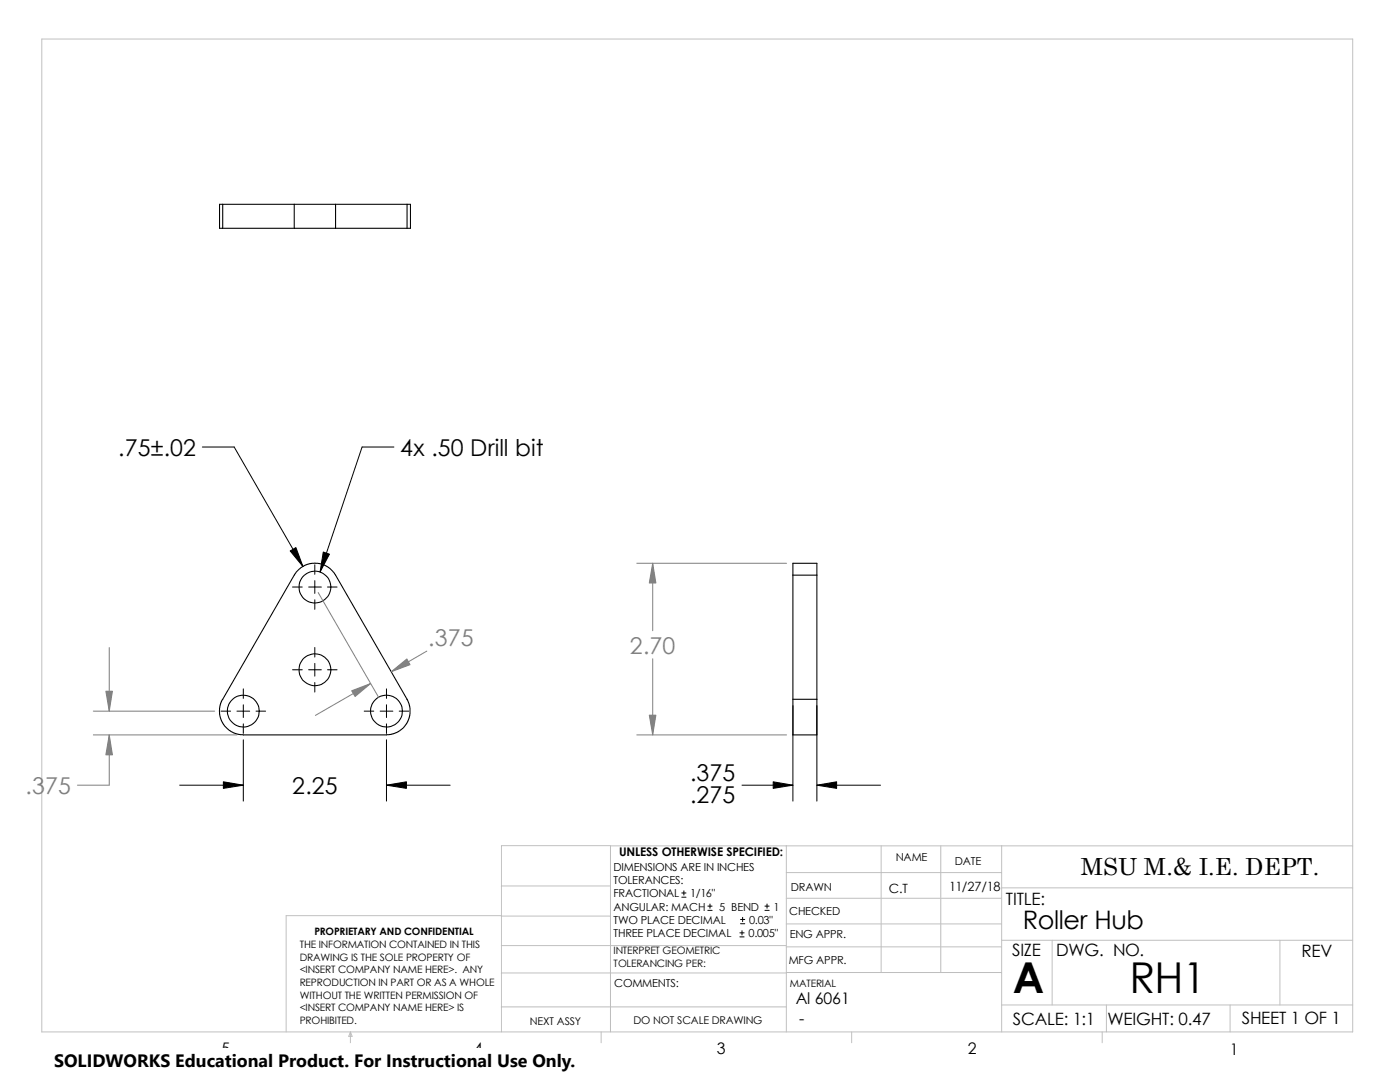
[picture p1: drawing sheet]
<svg xmlns="http://www.w3.org/2000/svg" width="279mm" height="216mm" viewBox="0 0 279 216" stroke-linecap="round" stroke-linejoin="round" font-family="sans-serif">
<defs><g id="words">
<g font-size="8.5">
<text x="202.1" y="198.2">A</text>
<text x="225.4" y="198.1">RH1</text>
</g>
<text font-size="5.1" x="204.1" y="185.5">Roller Hub</text>
<text font-size="4.7" x="215.7" y="174.7">MSU M.&amp; I.E. DEPT.</text>
<g font-size="4.6">
<text x="23.6" y="91.1">.75±.02</text>
<text x="79.9" y="91.1">4x .50 Drill bit</text>
<text x="137.7" y="155.7">.375</text>
<text x="58.3" y="158.5">2.25</text>
<text x="137.7" y="160.2">.275</text>
</g>
<g font-size="4.6" fill="#808080">
<text x="85.4" y="129">.375</text>
<text x="125.7" y="130.5">2.70</text>
<text x="5.1" y="158.5">.375</text>
</g>
<text font-size="3.6" x="10.8" y="213">SOLIDWORKS Educational Product. For Instructional Use Only.</text>
<g font-size="3.4">
<text x="200.7" y="180.5">TITLE:</text>
<text x="202" y="190.8">SIZE</text>
<text x="210.8" y="190.8">DWG. NO.</text>
<text x="259.8" y="191">REV</text>
<text x="202.1" y="204.4">SCALE: 1:1</text>
<text x="221" y="204.5">WEIGHT: 0.47</text>
<text x="247.8" y="204.4">SHEET 1 OF 1</text>
</g>
<g font-size="3.2">
<text x="158.8" y="200.4">Al 6061</text>
<text x="159.5" y="204.4">-</text>
<text x="44.2" y="210.4">5</text>
<text x="94.6" y="210.3">4</text>
<text x="143" y="210.4">3</text>
<text x="193.2" y="210.4">2</text>
<text x="245.4" y="210.6">1</text>
</g>
<g font-size="2.5">
<text x="177.4" y="178.2">C.T</text>
<text x="189.4" y="177.8">11/27/18</text>
</g>
<text font-size="2.4" x="123.6" y="170.8">UNLESS OTHERWISE SPECIFIED:</text>
<g font-size="2.2">
<text x="122.4" y="173.7">DIMENSIONS ARE IN INCHES</text>
<text x="178.8" y="171.8">NAME</text>
<text x="190.5" y="172.6">DATE</text>
<text x="122.4" y="176.4">TOLERANCES:</text>
<text x="122.4" y="179.1">FRACTIONAL</text>
<text x="137.8" y="179.1">1/16&quot;</text>
<text x="157.8" y="177.8">DRAWN</text>
<text x="122.4" y="184.4">TWO PLACE DECIMAL</text>
<text x="122.4" y="181.7">ANGULAR: MACH</text>
<text x="143.6" y="181.7">5 BEND</text>
<text x="149.5" y="184.4">0.03&quot;</text>
<text x="154.4" y="181.7">1</text>
<text x="157.5" y="182.6">CHECKED</text>
<text x="122.4" y="187">THREE PLACE DECIMAL</text>
<text x="149.4" y="187">0.005&quot;</text>
<text x="157.6" y="187.2">ENG APPR.</text>
<text x="122.6" y="197">COMMENTS:</text>
<text x="157.4" y="192.3">MFG APPR.</text>
</g>
<g font-size="2.1">
<text x="105.7" y="204.5">NEXT ASSY</text>
<text x="126.4" y="204.3">DO NOT SCALE DRAWING</text>
</g>
<g font-size="2">
<text x="59.8" y="189.2">THE INFORMATION CONTAINED IN THIS</text>
<text x="59.8" y="191.7">DRAWING IS THE SOLE PROPERTY OF</text>
<text x="62.7" y="186.5">PROPRIETARY AND CONFIDENTIAL</text>
<text x="122.5" y="190.4">INTERPRET GEOMETRIC</text>
<text x="59.8" y="194.2">&lt;INSERT COMPANY NAME HERE&gt;. ANY</text>
<text x="59.8" y="196.8">REPRODUCTION IN PART OR AS A WHOLE</text>
<text x="122.5" y="192.9">TOLERANCING PER:</text>
<text x="157.6" y="197">MATERIAL</text>
<text x="59.8" y="199.3">WITHOUT THE WRITTEN PERMISSION OF</text>
<text x="59.8" y="201.8">&lt;INSERT COMPANY NAME HERE&gt; IS</text>
<text x="59.8" y="204.3">PROHIBITED.</text>
</g>
</g></defs>
<g fill="none" stroke="#c0c0c0" stroke-width=".2">
<path d="M8.3 7.8h261.7v198.1h-261.7zM100.1 176.8h21.7M121.8 168.8h148.2M156.9 174.1h43M156.9 179.2h43M156.9 168.8v37.1M175.9 168.8v25.3M187.7 168.8v25.3M199.9 168.8v37.1M199.9 177.2h70.1M100.1 182.8h21.7M100.1 188.7h56.8"/>
<path d="M100.1 182.7h-43v23.2M100.1 194.1h56.8M156.9 188.9h43M156.9 184.4h43M156.9 194.1h43M199.9 187.6h70.1M210 187.6v12.9M255.4 187.6v12.9M69.9 205.9v2.2M69.9 205.9l.4 .9h-.7zM100.1 205.9v-37.2h21.7v37.2M100.1 200.9h56.8"/>
<path d="M120 205.9v2.2M170 205.9v2.2M199.9 200.5h70.1M220 205.9v2.2M220.8 200.5v5.4M245.5 200.5v5.4"/>
</g>
<g fill="none" stroke="#000" stroke-width=".21">
<path d="M44.4 40.8h-.6v4.8h.6M44.4 45.6h14.3M44.4 40.8h14.3M44.4 40.8v4.8M58.7 45.6h8.3M58.7 40.8h8.3M58.7 40.8v4.8M67 40.8v4.8M67 45.6h14.2M67 40.8h14.2M81.2 40.8h.7v4.8h-.7M81.2 40.8v4.8"/>
<path d="M158.2 114.8v-2.4h4.8v2.4M158.2 114.8h4.8M158.2 114.8v24.7M163 114.8v24.7M81.2 139.5l-14.5-25.2-.9-.9-.9-.6-1.2-.4h-.9l-1.2 .1-1.2 .5-.6 .5-1 1.1-14.6 25.3-.3 .9-.1 1.1 .3 1.6 .7 1.3 1.3 1.2 .9 .4 .9 .2h29.2l1.4-.2 .9-.4 1.1-.8 .8-1 .5-1.5v-1.4l-.2-.9-.4-.9M158.2 139.5v7.1h4.8v-7.1M158.2 139.5h4.8"/>
<circle cx="62.9" cy="117.2" r="3.2"/>
<circle cx="62.9" cy="133.6" r="3.2"/>
<circle cx="48.6" cy="141.9" r="3.2"/>
<circle cx="77.1" cy="141.9" r="3.2"/>
</g>
<g fill="none" stroke="#000" stroke-width=".2">
<path d="M40.4 89.2h6.3l13.8 23.8M78.6 89.2h-6.3l-8.4 24.9M58.4 117.1h1.9M61.6 117.1h2.5M62.8 112.7v1.9M62.8 115.9v2.5M62.8 119.7v1.9M65.4 117.1h1.9M48.6 137.5v1.9M58.4 133.6h1.9M61.6 133.6h2.5M62.8 129.2v1.9"/>
<path d="M62.8 132.4v2.5M62.8 136.2v1.9M65.4 133.6h1.9M77.1 137.5v1.9M35.9 156.7h12.7M44.1 141.9h1.9M47.3 141.9h2.5M48.6 140.6v2.6M48.6 144.4v1.9M48.6 147.6v12.3M51.1 141.9h1.9M72.7 141.9h1.9"/>
<path d="M75.9 141.9h2.5M77.1 156.7h12.7M77.1 140.6v2.6M77.1 144.4v1.9M77.1 147.6v12.3M79.7 141.9h1.9M148.1 156.7h10.1M158.2 140.8v19.1M163 140.8v19.1M163 156.7h12.7M136.1 179h.8M136.1 178.2h.8"/>
<path d="M136.5 177.8v.8M141.3 181.7h.8M141.3 180.8h.8M141.7 180.4v.8M147.7 186.9h.8M147.7 186.1h.8M147.8 184.3h.8M147.8 183.5h.8M148.1 185.7v.9M148.2 183v.9M152.7 181.7h.8M152.7 180.8h.8"/>
<path d="M153.1 180.4v.8"/>
</g>
<path d="M63.5 118.2l12.1 20.9M127.1 112.4h29.9M130.3 112.4v13.5M21.8 129.2v12.7M74 136.4l-11.1 6.3M85.2 129.9l-7.1 4.1M130.3 131.4v15.2M18.6 146.6h28.7M18.6 141.9h24.2M21.8 146.6v10.1h-6.3M127.1 146.6h29.9" fill="none" stroke="#808080" stroke-width=".2"/>
<g fill="#808080" stroke="#808080" stroke-width=".2">
<path d="M130.3 112.4l.6 3.9h-1.3z"/>
<path d="M129.6 142.7h1.3l-.6 3.9z"/>
<path d="M21.1 137.9h1.3l-.6 4z"/>
<path d="M21.8 146.6l.6 4h-1.3z"/>
<path d="M70.2 137.8l3.8-1.4-3.1 2.6z"/>
<path d="M78.1 134l3.1-2.5 .6 1.1z"/>
</g>
<path d="M57.9 109.9l1.2-.6 1.4 3.7zM64.5 110.2l1.2 .4-1.8 3.5zM44.6 156l4 .7-4 .6zM77.1 156.7l4-.7v1.3zM154.3 156l3.9 .7-3.9 .6zM163 156.7l4-.7v1.3z" fill="#000" stroke="#000" stroke-width=".2"/>
<path d="M10.8 209.2h104.1v6.7h-104.1z" fill="#fff"/>
<use href="#words"/>
</svg>
